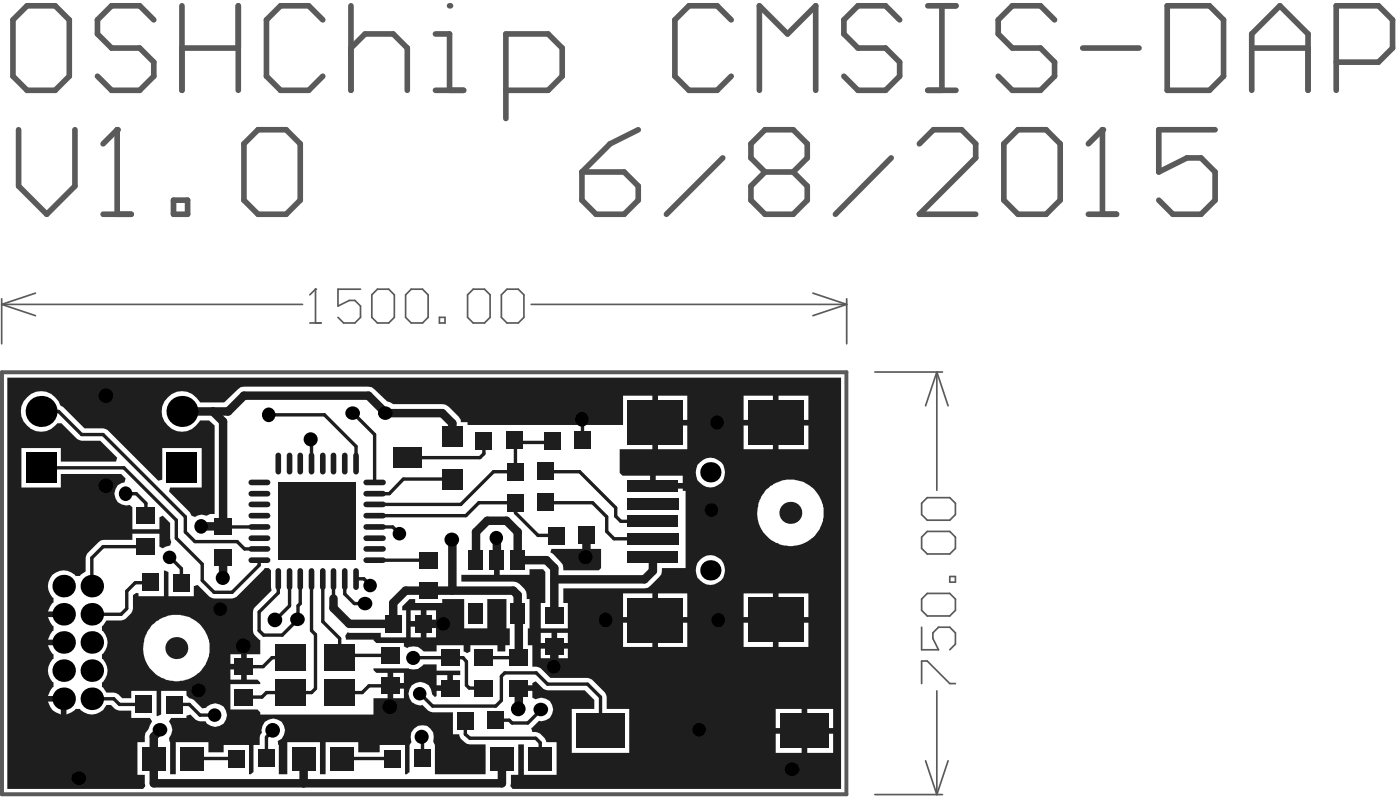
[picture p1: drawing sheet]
<svg xmlns="http://www.w3.org/2000/svg" width="105mm" height="60mm" viewBox="0 0 105 60" stroke-linecap="round" stroke-linejoin="round" font-family="sans-serif">
<path d="M1.4 9.7v4.2l2.1 2.1 2.1-2.1v-4.2M7.7 16h2.1M8.8 9.7v6.3" fill="none" stroke="#5a5a5a" stroke-width=".42"/>
<circle cx="8.8" cy="9.7" r=".21" fill="#5a5a5a"/>
<g fill="none" stroke="#5a5a5a" stroke-width=".42">
<path d="M8.8 9.7l-1.1 1.1M13 15h1v1h-1zM18.3 10.8l1-1.1h2.1l1.1 1.1v4.2l-1.1 1h-2.1l-1-1zM43.6 12.9h3.1l1.1 1v1.1l-1.1 1h-2.1l-1-1zM47.8 9.7l-2.1 1.1-2.1 2.1M54.1 11.8l-4.2 4.2M57.3 12.9l-1.1 1v1.1l1.1 1h2.1l1-1v-1.1l-1-1M57.3 12.9l-1.1-1.1v-1l1.1-1.1h2.1l1 1.1v1l-1 1.1M57.3 12.9h2.1M66.7 11.8l-4.2 4.2M68.8 10.8l1.1-1.1h2.1l1 1.1v1l-4.2 4.2h4.2M75.1 10.8l1.1-1.1h2.1l1 1.1v4.2l-1 1h-2.1l-1.1-1z"/>
<path d="M81.5 16h2.1M82.5 9.7v6.3"/>
</g>
<circle cx="82.5" cy="9.7" r=".21" fill="#5a5a5a"/>
<path d="M1 1.5l1-1.1h2.1l1.1 1.1v4.2l-1.1 1.1h-2.1l-1-1.1zM11.5 1.5l-1-1.1h-2.2l-1 1.1v1l1 1.1h2.2l1 1v1.1l-1 1.1h-2.2l-1-1.1M13.6 3.6h4.2M13.6 .4v6.4M17.8 .4v6.4M24.2 1.5l-1.1-1.1h-2.1l-1.1 1.1v4.2l1.1 1.1h2.1l1.1-1.1M26.3 3.6l1-1.1h2.1l1.1 1.1v3.2M26.3 .4v6.4M32.6 6.8h2.1M32.6 2.5h1v4.3M82.5 9.7l-1 1.1M90.9 9.7h-4.2v3.2l2.1-1.1h1.1l1 1.1v2.1l-1 1h-2.1l-1.1-1" fill="none" stroke="#5a5a5a" stroke-width=".42"/>
<circle cx="33.6" cy=".4" r=".21" fill="#5a5a5a"/>
<g fill="none" stroke="#5a5a5a" stroke-width=".42">
<path d="M37.9 6.8h3.1l1.1-1.1v-2.1l-1.1-1.1h-3.1v6.4M54.7 1.5l-1-1.1h-2.1l-1.1 1.1v4.2l1.1 1.1h2.1l1-1.1M56.8 6.8v-6.4l2.1 2.1 2.1-2.1v6.4M67.3 1.5l-1-1.1h-2.1l-1 1.1v1l1 1.1h2.1l1 1v1.1l-1 1.1h-2.1l-1-1.1M69.4 6.8h2.1M69.4 .4h2.1M70.5 .4v6.4M78.9 1.5l-1-1.1h-2.1l-1.1 1.1v1l1.1 1.1h2.1l1 1v1.1l-1 1.1h-2.1l-1.1-1.1M81 3.6h4.2M87.4 .4h3.1l1.1 1.1v4.2l-1.1 1.1h-3.1zM93.7 3.6h4.2M93.7 6.8v-4.3l2.1-2.1 2.1 2.1v4.3"/>
<path d="M100 4.6h3.2l1-1v-2.1l-1-1.1h-3.2v6.4"/>
</g>
<path d="M.1 27.8h63.3v31.6h-63.3zM.2 27.9h63.1v31.5h-63.1z" fill="none" stroke="#5a5a5a" stroke-width=".25"/>
<g fill="none" stroke="#5a5a5a" stroke-width=".13">
<path d="M.1 22.3v3.4M.1 22.8l2.6 .8M.1 22.8h22.5M2.7 21.9l-2.6 .9M23.2 24.2h.8M23.6 21.6h.1M23.6 21.6v2.6M23.6 21.6l-.4 .4M27 21.6h-1.7v1.3l.8-.4h.5l.4 .4v.8l-.4 .5h-.9l-.4-.5M27.8 22l.4-.4h.9l.4 .4v1.7l-.4 .5h-.9l-.4-.5zM30.4 22l.4-.4h.8l.4 .4v1.7l-.4 .5h-.8l-.4-.5zM32.9 23.7h.4v.5h-.4z"/>
<path d="M35 22l.4-.4h.9l.4 .4v1.7l-.4 .5h-.9l-.4-.5zM37.5 22l.4-.4h.9l.4 .4v1.7l-.4 .5h-.9l-.4-.5zM39.8 22.8h23.6M60.8 21.9l2.6 .9M63.4 22.3v3.4M63.4 22.8l-2.6 .8M65.5 27.8h5M69 37.6l.4-.4h1.7l.4 .4v.9l-.4 .4h-1.7l-.4-.4zM70.1 27.8l.9 2.5M70.1 27.8v8.9M70.1 27.8l-.8 2.5M65.5 59.4h5"/>
<path d="M69 40.2l.4-.5h1.7l.4 .5v.8l-.4 .4h-1.7l-.4-.4zM69 44.8l.4-.4h1.7l.4 .4v.8l-.4 .5h-1.7l-.4-.5zM69 46.9v1.7h1.2l-.4-.9v-.4l.4-.4h.9l.4 .4v.9l-.4 .4M69 51.1v-1.7h.4l1.7 1.7h.4M69.3 56.9l.8 2.5M70.1 51.7v7.7M71 56.9l-.9 2.5M71.1 43.1h.4v.4h-.4z"/>
</g>
<g fill="#1e1e1e">
<path d="M41.3 41h3.7v1.5l-.2 .1h-2.6v-.1a2.02 2.02 0 0 0-1-1.2z"/>
<path d="M26 47.3h2.5v.4h1.9v-2.1h-.3v-.3l.6-.5h.4v.3h2v-.3h1.6v2.2h1.8v-2.2h1.4v2.2h.3v1.3h-.4v.4h-.6v-.4h-2v.4l-.2 .1-.3-.1v-.4h-2v.4h-1a.89 .89 0 0 0-1.2-.2l-.3-.2v-.2h-2l-.2-.3h-2.1l-.1-.3zM31.9 45.6v.8h.7v-.8zM30.7 45.6v.8h.8v-.8zM31.9 46.9v.8h.7v-.8zM30.7 46.9v.8h.8v-.8z"/>
<path d="M8 46.4h1.1a1.13 1.13 0 0 0 .8-.9v-1l.3-.2 .2 .1v.2h1.9v-2l.3 .2v1.8h1.9v-.8l.3-.1 1.1 1 1.5 .1 .3-.2 2.1-2.1h.3l.2 .1v1.6l-1.3 1.4-.1 1.6a.98 .98 0 0 0 .6 .7v1h-1v1.9h.8l.2 .2v.2h-2.3v1.9h2.1l.2 .2v.1h8.5v-1.2h1v-1.9h-.8l-.2-.2v-.1h2.6a.87 .87 0 0 0 1.1-.3h1v.4h1.7v.4h-.5v1h-.2v.2h-1v.3l-.2 .1-.2-.2a.88 .88 0 0 0-.9-.9 .88 .88 0 0 0-.8 .9 .88 .88 0 0 0 1 .8l.4 .4 .4 .2h1.5v1.6h.5a.91 .91 0 0 0 .8 .8h1.1v2.2h-3.8v-2.2l-.1-.2a.87 .87 0 0 0-.8-1.3 .87 .87 0 0 0-.8 1.3l-.1 .2v2l-.3 .2h-.1v-2.2h-1.9v.6h-1.6v-.8h-2.4v2.4h-.5v-2.4h-2.4v2.4h-.6v-2.2l-.1-.3a.87 .87 0 0 0 .5-1.1 .87 .87 0 0 0-1.1-.5 .87 .87 0 0 0-.6 1l-.2 .3v.6h-.4v2l-.2 .2h-.2v-2.2h-1.9v.6h-1.1v-.8h-2.4v2.4h-.5v-2.4l-.1-.3a.92 .92 0 0 0 0-1.3l.2-.2h1.2v-.2l.2-.1a1.06 1.06 0 0 0 1.2 .5 .87 .87 0 0 0 1.3 .2 .87 .87 0 0 0 0-1.3 .87 .87 0 0 0-1.3 .1l-.3 .1-.6-.7a.58 .58 0 0 1-.5-.6h-1.9v1.7l-.3 .2-.1-1.9h-1.9v.5h-.7a1.07 1.07 0 0 0-1.1-.4l-.4-.4v-.4a1.14 1.14 0 0 0 0-1.7v-.4a1.14 1.14 0 0 0 0-1.7v-.4zM17.2 48.9v.7h.8v-.7zM17.2 50.1v.7h.8v-.7zM10.7 48.5a2.5 2.5 0 0 0 5 0 2.5 2.5 0 0 0-5 0zM29.4 50.3v.8h.8v-.8zM32.7 50.5v.7h.8v-.7zM29.4 51.5v.7h.8v-.7z"/>
<path d="M.5 28.2h62.4v30.8h-24.5l-.2-.2v-.9h.6v-2.2h.4v2.2h2.5v-2.4h-.8a.98 .98 0 0 0-1.1-.8v-.3l.5-.5a.87 .87 0 0 0 1.1-1 .87 .87 0 0 0-1.3-.6l-.3-.1v-.5h-1v-.5h1v-.1l.3-.2 .5 .6 .4 .1h2.8l.7 .7v.7h-1.7v3.3h4.3v-3.3h-1.7v-.9l-.1-.3-1.2-1.1h-2.9l-.7-.7-.7-.1v-1.6h-.3v-1.3h.1v-2.2h-.2a1.18 1.18 0 0 0-1-1.3h-3.9v-.5h2.5v-1.1h.4v1.1h2.2v-.4h1l.2 .2v2.3h-.3v1.9h2v-1.9h-.3v-1.1h6a1.97 1.97 0 0 0 1.3-1.3v-.2h1.8v-5.8h-.2v-.2h-2.2v-.2h-.2v-.7h-2.1l-.2-.2v-1.8h2.4v-4h-2.2v2.2h-11.6v-.2h-.5a1.99 1.99 0 0 0-1.2-1.3l-3.9-.1-.4-.2-1.2-1-.2-.1h-9.3l-.3 .1-1.2 1.1h-1.8a1.51 1.51 0 0 0-2.3-.5 1.51 1.51 0 0 0 0 2.3 1.51 1.51 0 0 0 2.3-.5h.6l.5 .4v6.6h-.4l-.2 .2a.94 .94 0 0 0-1 0h-.2l-.1-.3-1.6-1.6 .1-.2h2.4v-3h-3v2.4h-.3l-3.7-3.7-.4-.2h-1.4l-1.7-1.7a1.52 1.52 0 0 0-2.2-.9 1.52 1.52 0 0 0-.5 2.3 1.52 1.52 0 0 0 2.4 0h.3l1.3 1.2 1.6 .1 1.3 1.2-.1 .3h-4.1v-1h-3v3h3v-1.1h4.5l.3 .4-.1 .3a.87 .87 0 0 0-.7 1 .87 .87 0 0 0 1.1 .7l.2 .1v1.7h2v-.9l.3-.1 .5 .5v1.1l.1 .3-.1 .3-.5 .2-.3-.1v-1h-2v.5h-2.4l-1 1.2-.1 1.1-.4 .4h-.4a1.17 1.17 0 0 0-1.7-.1 1.17 1.17 0 0 0 .1 1.7v.3l-.4 .7h1.2v.4h-1.2l.4 .7v.4l-.4 .6h1.2v.5h-1.2l.4 .6v.4a1.14 1.14 0 0 0 0 1.7v.4l-.4 .6h1.2v.3h.2v1.1l.6-.4h.4a1.17 1.17 0 0 0 2-.3h.3l.3 .3 .3 .1h.9v.6h1.4l.2 .2-.3 .6a.96 .96 0 0 0-.3 1h-.5v2.4h.5l.1 .9-.2 .2h-10.2zM58.3 29.6v1.8h2.2v-1.8zM55.7 29.6v1.8h2.1v-1.8zM49.2 29.6v1.8h2.2v-1.8zM58.3 31.8v1.8h2.2v-1.8zM55.7 31.8v1.8h2.1v-1.8zM49.2 31.8v1.8h2.2v-1.8zM49.1 35.6v.5h2v-.5zM52 35.3a1.15 1.15 0 0 0 2.3 0 1.15 1.15 0 0 0-2.3 0zM56.7 38.4a2.49 2.49 0 0 0 4.9 0 2.49 2.49 0 0 0-4.9 0zM52 42.6a1.15 1.15 0 0 0 2.3 0 1.15 1.15 0 0 0-2.3 0zM58.3 44.4v1.7h2.2v-1.7zM55.7 44.4v1.7h2.1v-1.7zM49.2 44.4v1.7h2.2v-1.7zM46.6 44.4v1.7h2.2v-1.7zM41.7 47.3v.8h.8v-.8zM40.5 47.3v.8h.8v-.8zM58.3 46.6v1.8h2.2v-1.8zM55.7 46.6v1.8h2.1v-1.8zM49.2 46.6v1.8h2.2v-1.8zM46.6 46.6v1.8h2.2v-1.8zM41.7 48.5v.7h.8v-.7zM40.5 48.5v.7h.8v-.7zM3.6 52.5a1.23 1.23 0 0 0 1 .9v-.9zM60.4 53v1.4h2v-1.4zM58.1 53v1.4h1.9v-1.4zM60.4 54.9v1.4h2v-1.4zM58.1 54.9v1.4h1.9v-1.4z"/>
</g>
<path d="M6.1 32.5h1.6M6.9 41.7v2.1" fill="none" stroke="#1e1e1e" stroke-width=".25"/>
<path d="M11.5 55.1v1.6" fill="none" stroke="#1e1e1e" stroke-width=".63"/>
<circle cx="11.5" cy="56.7" r=".32" fill="#1e1e1e"/>
<g fill="none" stroke="#1e1e1e" stroke-width=".25">
<path d="M3.1 35h6.2l3.9 3.9v1.3l1.9 2v1.2l.9 .9h1.4l2-2v-.4M3.1 30.8h1.3l1.7 1.7M7.7 32.5l6.2 6.1v1.2l.7 .7h3.1l.6 .5h1.1M9.4 36.9h.8l.7 .7v1M16.7 39.4h2.7M20.2 31h4.1l2.3 2.4v1.3M23.3 32.8v1.9M26.4 30.9l1.6 1.6v3.6M28 39.4h1.4l.5 .5M28 38.6h6.9l.9-1h2.8v.8l1.7 1.6h1.3M29.9 39.9h.1M33.9 35.8h-3.7l-1.1 1.1h-1.1"/>
<path d="M36.2 33v.9l-.3 .3h-5.4M40.9 35.3h2.5l2.7 2.7v.6l.4 .4h2.4M40.9 37.6h3.5l1 1v1.1l.6 .6h2.9M41.2 33.1h-2.6v2.2h-1.7l-2.4 2.4h-6.5M43.6 31.4v1.6M48.9 36.3h2.6l1.8 1.8M49 31.6h9.1M6.9 52.3h1.6l.4 .4h1.9M10.9 40.9h-3.2l-.8 .8M11.3 43.6h-1.2l-.6 .6v1.3l-.4 .4h-2.2M12.7 41.7l.9 .8v1.1M13 52.7h1.2l.8 .8h1.1"/>
<path d="M14.4 56.7h3.3M18.3 48.3v1.6h1.4l.7-.7h1.4M20.4 54.6l-.5 .5v1.6M20.8 43.3v1l-1.4 1.5v1.4l.3 .3h1.4l1.2-1.2v-1l.2-.2v-1.8M21.7 43.3v2l-1.1 1.1M23.3 43.3v3.9l.3 .3v4l-.3 .3h-3.4l-.3 .3h-1.3M24.2 43.3v3.2l1.2 1.2v1.5l.1-.2h3.7M25 43.3v1.5M25.4 51.8h1.7l.5-.5h1.6v1.5M25.6 56.7h3.7M25.8 43.3v1.1l.7 .7h.9M26.6 43.3h.6l.5 .5"/>
<path d="M28 41.9h4M30.9 49.2h3.8l.2 .3v1.7l.2 .3h1.1M31.5 51.9l.9 .9h4.7l.4-.4v-1.8l.3-.3h2.3l.9 .9h3l.9 .9v2.6M31.6 55.1v1.6M34.8 53.9v1l.4 .3h4.9l.3 .3v1.2M36.2 49.2h2.6M40.5 53.1l-1 1h-1.2l-.2-.2h-1M49 46.4h9.1"/>
</g>
<g fill="none" stroke="#1e1e1e" stroke-width=".63">
<path d="M13.6 30.8h3.5l1.2-1.2h9.3l1.3 1.3h4.2l.8 .8v1M15.9 30.8l.8 .7v7.9h-1.6M11.5 56.7v1.9h26.1v-1.9M12 54.6l-.5 .5M16.5 45.6l1.8 1.7v1M16.7 41.6v1.6M22.7 56.7v1.9M25 44.8v.7l1.1 1.2h3.3v-1.6l1-.9h8l.3 .3v1.4M31.7 46.7h1.5M33.9 40.4v3.8M35.6 41.9v-2.1l.9-.9h1.4l.8 .9v2.1h2.2l.6 .6v3.5M37.2 40.2v1.7"/>
<path d="M38.8 46v3.2M38.8 51.5v1.5M41.5 48.3v1.6M43.9 40v1.7M48.9 41.6v1.1l-.7 .6h-6.7"/>
</g>
<g fill="#000">
<circle cx="3.1" cy="30.8" r="1.16"/>
<circle cx="7.9" cy="36.3" r=".55"/>
<circle cx="7.9" cy="29.6" r=".55"/>
<circle cx="9.4" cy="36.9" r=".53"/>
<circle cx="13.6" cy="30.8" r="1.16"/>
<circle cx="15" cy="39.4" r=".53"/>
<circle cx="20.1" cy="31" r=".53"/>
<circle cx="23.3" cy="32.9" r=".53"/>
<circle cx="26.4" cy="30.9" r=".53"/>
<circle cx="28.9" cy="30.9" r=".53"/>
<circle cx="29.9" cy="39.9" r=".51"/>
<circle cx="43.5" cy="31.4" r=".53"/>
<circle cx="53.2" cy="35.3" r=".76"/>
<circle cx="53.2" cy="38.1" r=".51"/>
<circle cx="53.7" cy="31.6" r=".52"/>
<circle cx="4.8" cy="52.3" r=".84"/>
<circle cx="4.8" cy="45.9" r=".84"/>
<circle cx="4.8" cy="50.1" r=".84"/>
<circle cx="4.8" cy="43.8" r=".84"/>
<circle cx="4.8" cy="48" r=".84"/>
<circle cx="5.9" cy="58.2" r=".53"/>
<circle cx="6.9" cy="45.9" r=".84"/>
<circle cx="6.9" cy="48" r=".84"/>
<circle cx="6.9" cy="52.3" r=".84"/>
<circle cx="6.9" cy="50.1" r=".84"/>
<circle cx="6.9" cy="43.8" r=".84"/>
<circle cx="12" cy="54.6" r=".53"/>
<circle cx="12.7" cy="41.7" r=".51"/>
<circle cx="14.9" cy="51.6" r=".52"/>
<circle cx="16.1" cy="53.5" r=".51"/>
<circle cx="16.5" cy="45.6" r=".51"/>
<circle cx="16.7" cy="43.2" r=".53"/>
<circle cx="18.2" cy="48.3" r=".55"/>
<circle cx="20.4" cy="54.6" r=".55"/>
<circle cx="20.6" cy="46.4" r=".55"/>
<circle cx="21.7" cy="41" r=".53"/>
<circle cx="22.3" cy="46.3" r=".53"/>
<circle cx="27.3" cy="45.1" r=".53"/>
<circle cx="27.7" cy="43.8" r=".51"/>
<circle cx="29.2" cy="52.8" r=".55"/>
<circle cx="30.9" cy="49.2" r=".53"/>
<circle cx="31.4" cy="51.9" r=".51"/>
<circle cx="31.6" cy="55.1" r=".53"/>
<circle cx="33.2" cy="46.7" r=".51"/>
<circle cx="33.8" cy="40.4" r=".54"/>
<circle cx="37.1" cy="40.2" r=".52"/>
<circle cx="38.8" cy="53" r=".55"/>
<circle cx="40.5" cy="53.1" r=".53"/>
<circle cx="41.4" cy="49.9" r=".51"/>
<circle cx="43.8" cy="41.7" r=".53"/>
<circle cx="45.3" cy="46.4" r=".53"/>
<circle cx="52.3" cy="54.6" r=".51"/>
<circle cx="53.2" cy="42.6" r=".76"/>
<circle cx="53.7" cy="46.4" r=".52"/>
<circle cx="59.3" cy="57.5" r=".53"/>
</g>
<g fill="#000">
<path d="M1.9 33.8h2.3v2.3h-2.3z" fill-rule="evenodd"/>
<path d="M12.5 33.8h2.3v2.3h-2.3z" fill-rule="evenodd"/>
</g>
<g fill="#1e1e1e">
<path d="M10.1 52h1.3v1.3h-1.3z" fill-rule="evenodd"/>
<path d="M10.2 38h1.4v1.2h-1.4z" fill-rule="evenodd"/>
<path d="M12.4 52h1.3v1.3h-1.3z" fill-rule="evenodd"/>
<path d="M17 56.1h1.3v1.3h-1.3z" fill-rule="evenodd"/>
<path d="M16 41h1.3v1.3h-1.3z" fill-rule="evenodd"/>
<path d="M16 38.7h1.3v1.3h-1.3z" fill-rule="evenodd"/>
<path d="M19.3 56h1.3v1.4h-1.3z" fill-rule="evenodd"/>
<path d="M33 48.5h1.4v1.3h-1.4z" fill-rule="evenodd"/>
<path d="M33.1 35.1h1.6v1.5h-1.6z" fill-rule="evenodd"/>
<path d="M33.1 31.9h1.6v1.5h-1.6z" fill-rule="evenodd"/>
<path d="M36.7 55.8h1.7v1.8h-1.7z" fill-rule="evenodd"/>
<path d="M36.6 41.2h1.1v1.4h-1.1z" fill-rule="evenodd"/>
<path d="M39.5 55.8h1.8v1.8h-1.8z" fill-rule="evenodd"/>
<path d="M40.8 45.4h1.4v1.2h-1.4z" fill-rule="evenodd"/>
<path d="M40.2 34.6h1.3v1.3h-1.3z" fill-rule="evenodd"/>
<path d="M40.7 32.3h1.2v1.3h-1.2z" fill-rule="evenodd"/>
<path d="M43.3 39.4h1.2v1.3h-1.2z" fill-rule="evenodd"/>
<path d="M43 32.3h1.2v1.3h-1.2z" fill-rule="evenodd"/>
<path d="M10.2 40.3h1.4v1.2h-1.4z" fill-rule="evenodd"/>
<path d="M12.9 42.9h1.3v1.3h-1.3z" fill-rule="evenodd"/>
</g>
<g fill="none" stroke="#1e1e1e" stroke-width=".42">
<path d="M20.8 34.1v1.2M21.7 34.1v1.2M22.5 34.1v1.2M23.3 34.1v1.2M24.2 34.1v1.2M25 34.1v1.2M25.8 34.1v1.2M26.6 34.1v1.2M20.8 42.7v1.2M21.7 42.7v1.2M22.5 42.7v1.2M23.3 42.7v1.2"/>
<path d="M24.2 42.7v1.2M25 42.7v1.2M25.8 42.7v1.2M26.6 42.7v1.2"/>
</g>
<g fill="#1e1e1e">
<path d="M29.5 33.5h2.1v1.5h-2.1z" fill-rule="evenodd"/>
<path d="M33 50.9h1.4v1.2h-1.4z" fill-rule="evenodd"/>
<path d="M36.5 53.2h1.2v1.3h-1.2z" fill-rule="evenodd"/>
<path d="M40.8 47.7h1.4v1.2h-1.4z" fill-rule="evenodd"/>
<path d="M40.2 36.9h1.3v1.3h-1.3z" fill-rule="evenodd"/>
<path d="M10.6 55.8h1.8v1.8h-1.8z" fill-rule="evenodd"/>
<path d="M24.7 55.8h1.8v1.8h-1.8z" fill-rule="evenodd"/>
<path d="M21.8 55.8h1.8v1.8h-1.8z" fill-rule="evenodd"/>
<path d="M17.6 51.5h1.3v1.3h-1.3z" fill-rule="evenodd"/>
<path d="M17.6 49.2h1.3v1.2h-1.3z" fill-rule="evenodd"/>
<path d="M24.2 48.2h2.4v2h-2.4z" fill-rule="evenodd"/>
<path d="M20.6 48.2h2.3v2h-2.3z" fill-rule="evenodd"/>
</g>
<path d="M18.8 38.6h1.2M18.8 39.4h1.2M18.8 36.1h1.2M18.8 36.9h1.2M18.8 41.9h1.2M18.8 40.2h1.2" fill="none" stroke="#1e1e1e" stroke-width=".42"/>
<g fill="#1e1e1e">
<path d="M28.7 56.1h1.3v1.3h-1.3z" fill-rule="evenodd"/>
<path d="M31 56h1.3v1.4h-1.3z" fill-rule="evenodd"/>
<path d="M38.2 48.5h1.3v1.3h-1.3z" fill-rule="evenodd"/>
<path d="M28.5 48.4h1.4v1.2h-1.4z" fill-rule="evenodd"/>
<path d="M35.5 48.5h1.4v1.3h-1.4z" fill-rule="evenodd"/>
<path d="M28.8 46h1.3v1.3h-1.3z" fill-rule="evenodd"/>
<path d="M31.1 46h1.2v1.3h-1.2z" fill-rule="evenodd"/>
<path d="M35.1 45.1h1v1.6h-1z" fill-rule="evenodd"/>
<path d="M38.2 45.1h1.1v1.6h-1.1z" fill-rule="evenodd"/>
<path d="M31.4 41.3h1.4v1.2h-1.4z" fill-rule="evenodd"/>
<path d="M38.2 41.2h1.1v1.4h-1.1z" fill-rule="evenodd"/>
<path d="M35.1 41.2h1v1.4h-1z" fill-rule="evenodd"/>
<path d="M37.9 34.6h1.3v1.3h-1.3z" fill-rule="evenodd"/>
<path d="M35.6 32.3h1.2v1.3h-1.2z" fill-rule="evenodd"/>
<path d="M37.9 32.3h1.2v1.3h-1.2z" fill-rule="evenodd"/>
<path d="M47 41.2h3.8v.9h-3.8z" fill-rule="evenodd"/>
<path d="M41 39.4h1.2v1.3h-1.2z" fill-rule="evenodd"/>
<path d="M47 38.6h3.8v.8h-3.8z" fill-rule="evenodd"/>
<path d="M47 39.9h3.8v.8h-3.8z" fill-rule="evenodd"/>
<path d="M47 35.9h3.8v.8h-3.8z" fill-rule="evenodd"/>
<path d="M10.7 42.9h1.2v1.3h-1.2z" fill-rule="evenodd"/>
<path d="M24.2 50.8h2.4v2h-2.4z" fill-rule="evenodd"/>
<path d="M20.6 50.8h2.3v2h-2.3z" fill-rule="evenodd"/>
</g>
<path d="M18.8 37.7h1.2M18.8 41h1.2" fill="none" stroke="#1e1e1e" stroke-width=".42"/>
<g fill="#1e1e1e">
<path d="M20.8 36.1h5.8v5.8h-5.8z" fill-rule="evenodd"/>
<path d="M34.2 53.3h1.3v1.3h-1.3z" fill-rule="evenodd"/>
<path d="M38.2 50.9h1.3v1.2h-1.3z" fill-rule="evenodd"/>
<path d="M28.5 50.7h1.4v1.2h-1.4z" fill-rule="evenodd"/>
<path d="M35.5 50.9h1.4v1.2h-1.4z" fill-rule="evenodd"/>
<path d="M31.4 43.5h1.4v1.3h-1.4z" fill-rule="evenodd"/>
<path d="M37.9 37h1.3v1.3h-1.3z" fill-rule="evenodd"/>
<path d="M43.1 53.3h3.7v2.7h-3.7z" fill-rule="evenodd"/>
<path d="M46.9 37.3h3.9v.8h-3.9z" fill-rule="evenodd"/>
<path d="M58.4 53.3h3.6v2.7h-3.6z" fill-rule="evenodd"/>
<path d="M47 44.7h4.1v3.3h-4.1z" fill-rule="evenodd"/>
<path d="M47 30h4.1v3.3h-4.1z" fill-rule="evenodd"/>
<path d="M56 44.7h4.1v3.3h-4.1z" fill-rule="evenodd"/>
<path d="M56 29.9h4.1v3.4h-4.1z" fill-rule="evenodd"/>
<path d="M13.5 55.8h1.8v1.8h-1.8z" fill-rule="evenodd"/>
</g>
<circle cx="59.1" cy="38.4" r=".82" fill="#1e1e1e"/>
<path d="M27.4 39.4h1.3M27.4 38.6h1.3M27.4 36.9h1.3M27.4 36.1h1.3M27.4 41.9h1.3M27.4 40.2h1.3" fill="none" stroke="#1e1e1e" stroke-width=".42"/>
<circle cx="13.2" cy="48.5" r=".82" fill="#1e1e1e"/>
<path d="M27.4 37.7h1.3M27.4 41h1.3" fill="none" stroke="#1e1e1e" stroke-width=".42"/>
</svg>
